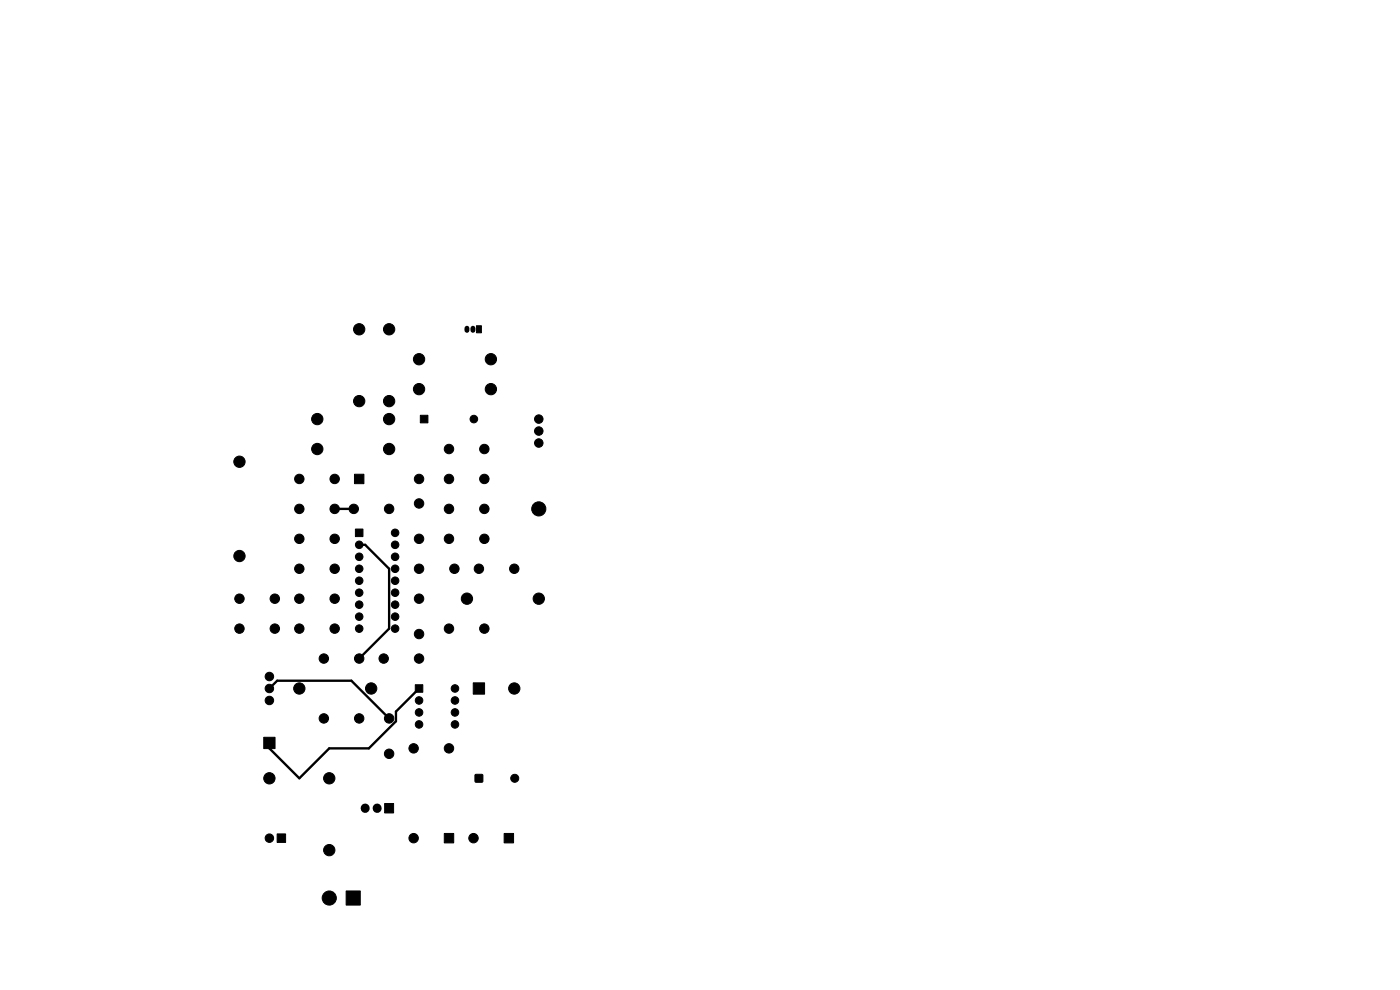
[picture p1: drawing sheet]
<svg xmlns="http://www.w3.org/2000/svg" width="297mm" height="210mm" viewBox="0 0 297 210" stroke-linecap="round" stroke-linejoin="round" font-family="sans-serif">
<g fill="#000" stroke="#000" stroke-width=".21">
<path d="M101.1 69.1h1v1.5h-1zM89.2 88.1h1.6v1.6h-1.6zM75.2 100.6h2v2h-2zM75.4 112.2h1.6v1.6h-1.6zM56 156.4h2.3v2.4h-2.3zM88.1 145.2h1.6v1.7h-1.6zM100.4 144.9h2.4v2.3h-2.4zM58.8 176.9h1.8v1.8h-1.8zM81.6 170.5h1.9v2h-1.9zM94.3 176.8h1.9v2h-1.9zM100.8 164.3h1.6v1.6h-1.6zM107 176.8h1.9v2h-1.9z"/>
<path d="M73.4 189h3v3h-3z"/>
<circle cx="76.2" cy="69.8" r="1.2"/>
<circle cx="82.6" cy="69.8" r="1.2"/>
<circle cx="88.9" cy="76.2" r="1.2"/>
<circle cx="104.1" cy="76.2" r="1.2"/>
<circle cx="50.8" cy="97.9" r="1.2"/>
<circle cx="67.3" cy="95.2" r="1.2"/>
<circle cx="67.3" cy="88.9" r="1.2"/>
<circle cx="76.2" cy="85.1" r="1.2"/>
<circle cx="82.6" cy="85.1" r="1.2"/>
<circle cx="82.6" cy="95.2" r="1.2"/>
<circle cx="82.6" cy="88.9" r="1.2"/>
<circle cx="88.9" cy="82.5" r="1.2"/>
<circle cx="95.2" cy="95.2" r="1"/>
<circle cx="100.5" cy="88.9" r=".8"/>
<circle cx="102.8" cy="95.2" r="1"/>
<circle cx="104.1" cy="82.5" r="1.2"/>
<circle cx="114.3" cy="94" r=".9"/>
<circle cx="114.3" cy="91.4" r=".9"/>
<circle cx="114.3" cy="88.9" r=".9"/>
<circle cx="50.8" cy="117.9" r="1.2"/>
<circle cx="63.5" cy="107.9" r="1"/>
<circle cx="63.5" cy="101.6" r="1"/>
<circle cx="63.5" cy="114.3" r="1"/>
<circle cx="71" cy="101.6" r="1"/>
<circle cx="71" cy="107.9" r="1"/>
<circle cx="71" cy="114.3" r="1"/>
<circle cx="75" cy="107.9" r="1"/>
<circle cx="76.2" cy="115.6" r=".8"/>
<circle cx="76.2" cy="118.1" r=".8"/>
<circle cx="82.5" cy="107.9" r="1"/>
<circle cx="83.8" cy="115.6" r=".8"/>
<circle cx="83.8" cy="118.1" r=".8"/>
<circle cx="83.8" cy="113" r=".8"/>
<circle cx="88.9" cy="101.6" r="1"/>
<circle cx="88.9" cy="114.3" r="1"/>
<circle cx="88.9" cy="106.8" r="1"/>
<circle cx="95.2" cy="101.6" r="1"/>
<circle cx="95.2" cy="107.9" r="1"/>
<circle cx="95.2" cy="114.3" r="1"/>
<circle cx="102.8" cy="101.6" r="1"/>
<circle cx="102.8" cy="107.9" r="1"/>
<circle cx="102.8" cy="114.3" r="1"/>
<circle cx="114.3" cy="107.9" r="1.5"/>
<circle cx="50.8" cy="127" r="1"/>
<circle cx="50.8" cy="133.3" r="1"/>
<circle cx="58.3" cy="133.3" r="1"/>
<circle cx="58.3" cy="127" r="1"/>
<circle cx="63.5" cy="127" r="1"/>
<circle cx="63.5" cy="120.6" r="1"/>
<circle cx="63.5" cy="133.3" r="1"/>
<circle cx="68.7" cy="139.7" r="1"/>
<circle cx="71" cy="133.3" r="1"/>
<circle cx="71" cy="120.6" r="1"/>
<circle cx="71" cy="127" r="1"/>
<circle cx="76.2" cy="139.7" r="1"/>
<circle cx="76.2" cy="123.2" r=".8"/>
<circle cx="76.2" cy="130.8" r=".8"/>
<circle cx="76.2" cy="120.6" r=".8"/>
<circle cx="76.2" cy="128.3" r=".8"/>
<circle cx="76.2" cy="125.7" r=".8"/>
<circle cx="76.2" cy="133.3" r=".8"/>
<circle cx="81.4" cy="139.7" r="1"/>
<circle cx="83.8" cy="128.3" r=".8"/>
<circle cx="83.8" cy="120.6" r=".8"/>
<circle cx="83.8" cy="123.2" r=".8"/>
<circle cx="83.8" cy="125.7" r=".8"/>
<circle cx="83.8" cy="133.3" r=".8"/>
<circle cx="83.8" cy="130.8" r=".8"/>
<circle cx="88.9" cy="127" r="1"/>
<circle cx="88.9" cy="139.7" r="1"/>
<circle cx="88.9" cy="120.6" r="1"/>
<circle cx="88.9" cy="134.5" r="1"/>
<circle cx="95.2" cy="133.3" r="1"/>
<circle cx="96.4" cy="120.6" r="1"/>
<circle cx="99.1" cy="127" r="1.2"/>
<circle cx="101.6" cy="120.6" r="1"/>
<circle cx="102.8" cy="133.3" r="1"/>
<circle cx="109.1" cy="120.6" r="1"/>
<circle cx="114.3" cy="127" r="1.2"/>
<circle cx="57.1" cy="148.6" r=".9"/>
<circle cx="57.1" cy="143.5" r=".9"/>
<circle cx="57.1" cy="146" r=".9"/>
<circle cx="63.5" cy="146" r="1.2"/>
<circle cx="68.7" cy="152.4" r="1"/>
<circle cx="76.2" cy="152.4" r="1"/>
<circle cx="78.7" cy="146" r="1.2"/>
<circle cx="82.5" cy="152.4" r="1"/>
<circle cx="82.5" cy="159.9" r="1"/>
<circle cx="87.7" cy="158.7" r="1"/>
<circle cx="88.9" cy="148.6" r=".8"/>
<circle cx="88.9" cy="151.1" r=".8"/>
<circle cx="88.9" cy="153.7" r=".8"/>
<circle cx="95.2" cy="158.7" r="1"/>
<circle cx="96.5" cy="151.1" r=".8"/>
<circle cx="96.5" cy="153.7" r=".8"/>
<circle cx="96.5" cy="148.6" r=".8"/>
<circle cx="96.5" cy="146" r=".8"/>
<circle cx="109.1" cy="146" r="1.2"/>
<circle cx="57.1" cy="177.8" r=".9"/>
<circle cx="57.2" cy="165.1" r="1.2"/>
<circle cx="69.9" cy="165.1" r="1.2"/>
<circle cx="87.7" cy="177.8" r="1"/>
<circle cx="100.4" cy="177.8" r="1"/>
<circle cx="109.2" cy="165.1" r=".85"/>
<circle cx="69.8" cy="190.5" r="1.5"/>
<circle cx="69.9" cy="180.3" r="1.2"/>
</g>
<path d="M77.5 171.4v.1M80 171.4v.1" fill="none" stroke="#000" stroke-width="1.9"/>
<path d="M99.1 69.6v.5M100.3 69.6v.5" fill="none" stroke="#000" stroke-width="1.1"/>
<path d="M71 108h4M76.2 115.6h1.3l5 5.1v12.7l-6.3 6.3M57.1 146.1l1.7-1.7h15.8l7.9 8M88.9 146.1l-4.9 4.8v2.1l-5.7 5.8h-8.5l-6.3 6.3-6.4-6.3v-1.2" fill="none" stroke="#000" stroke-width=".5"/>
</svg>
